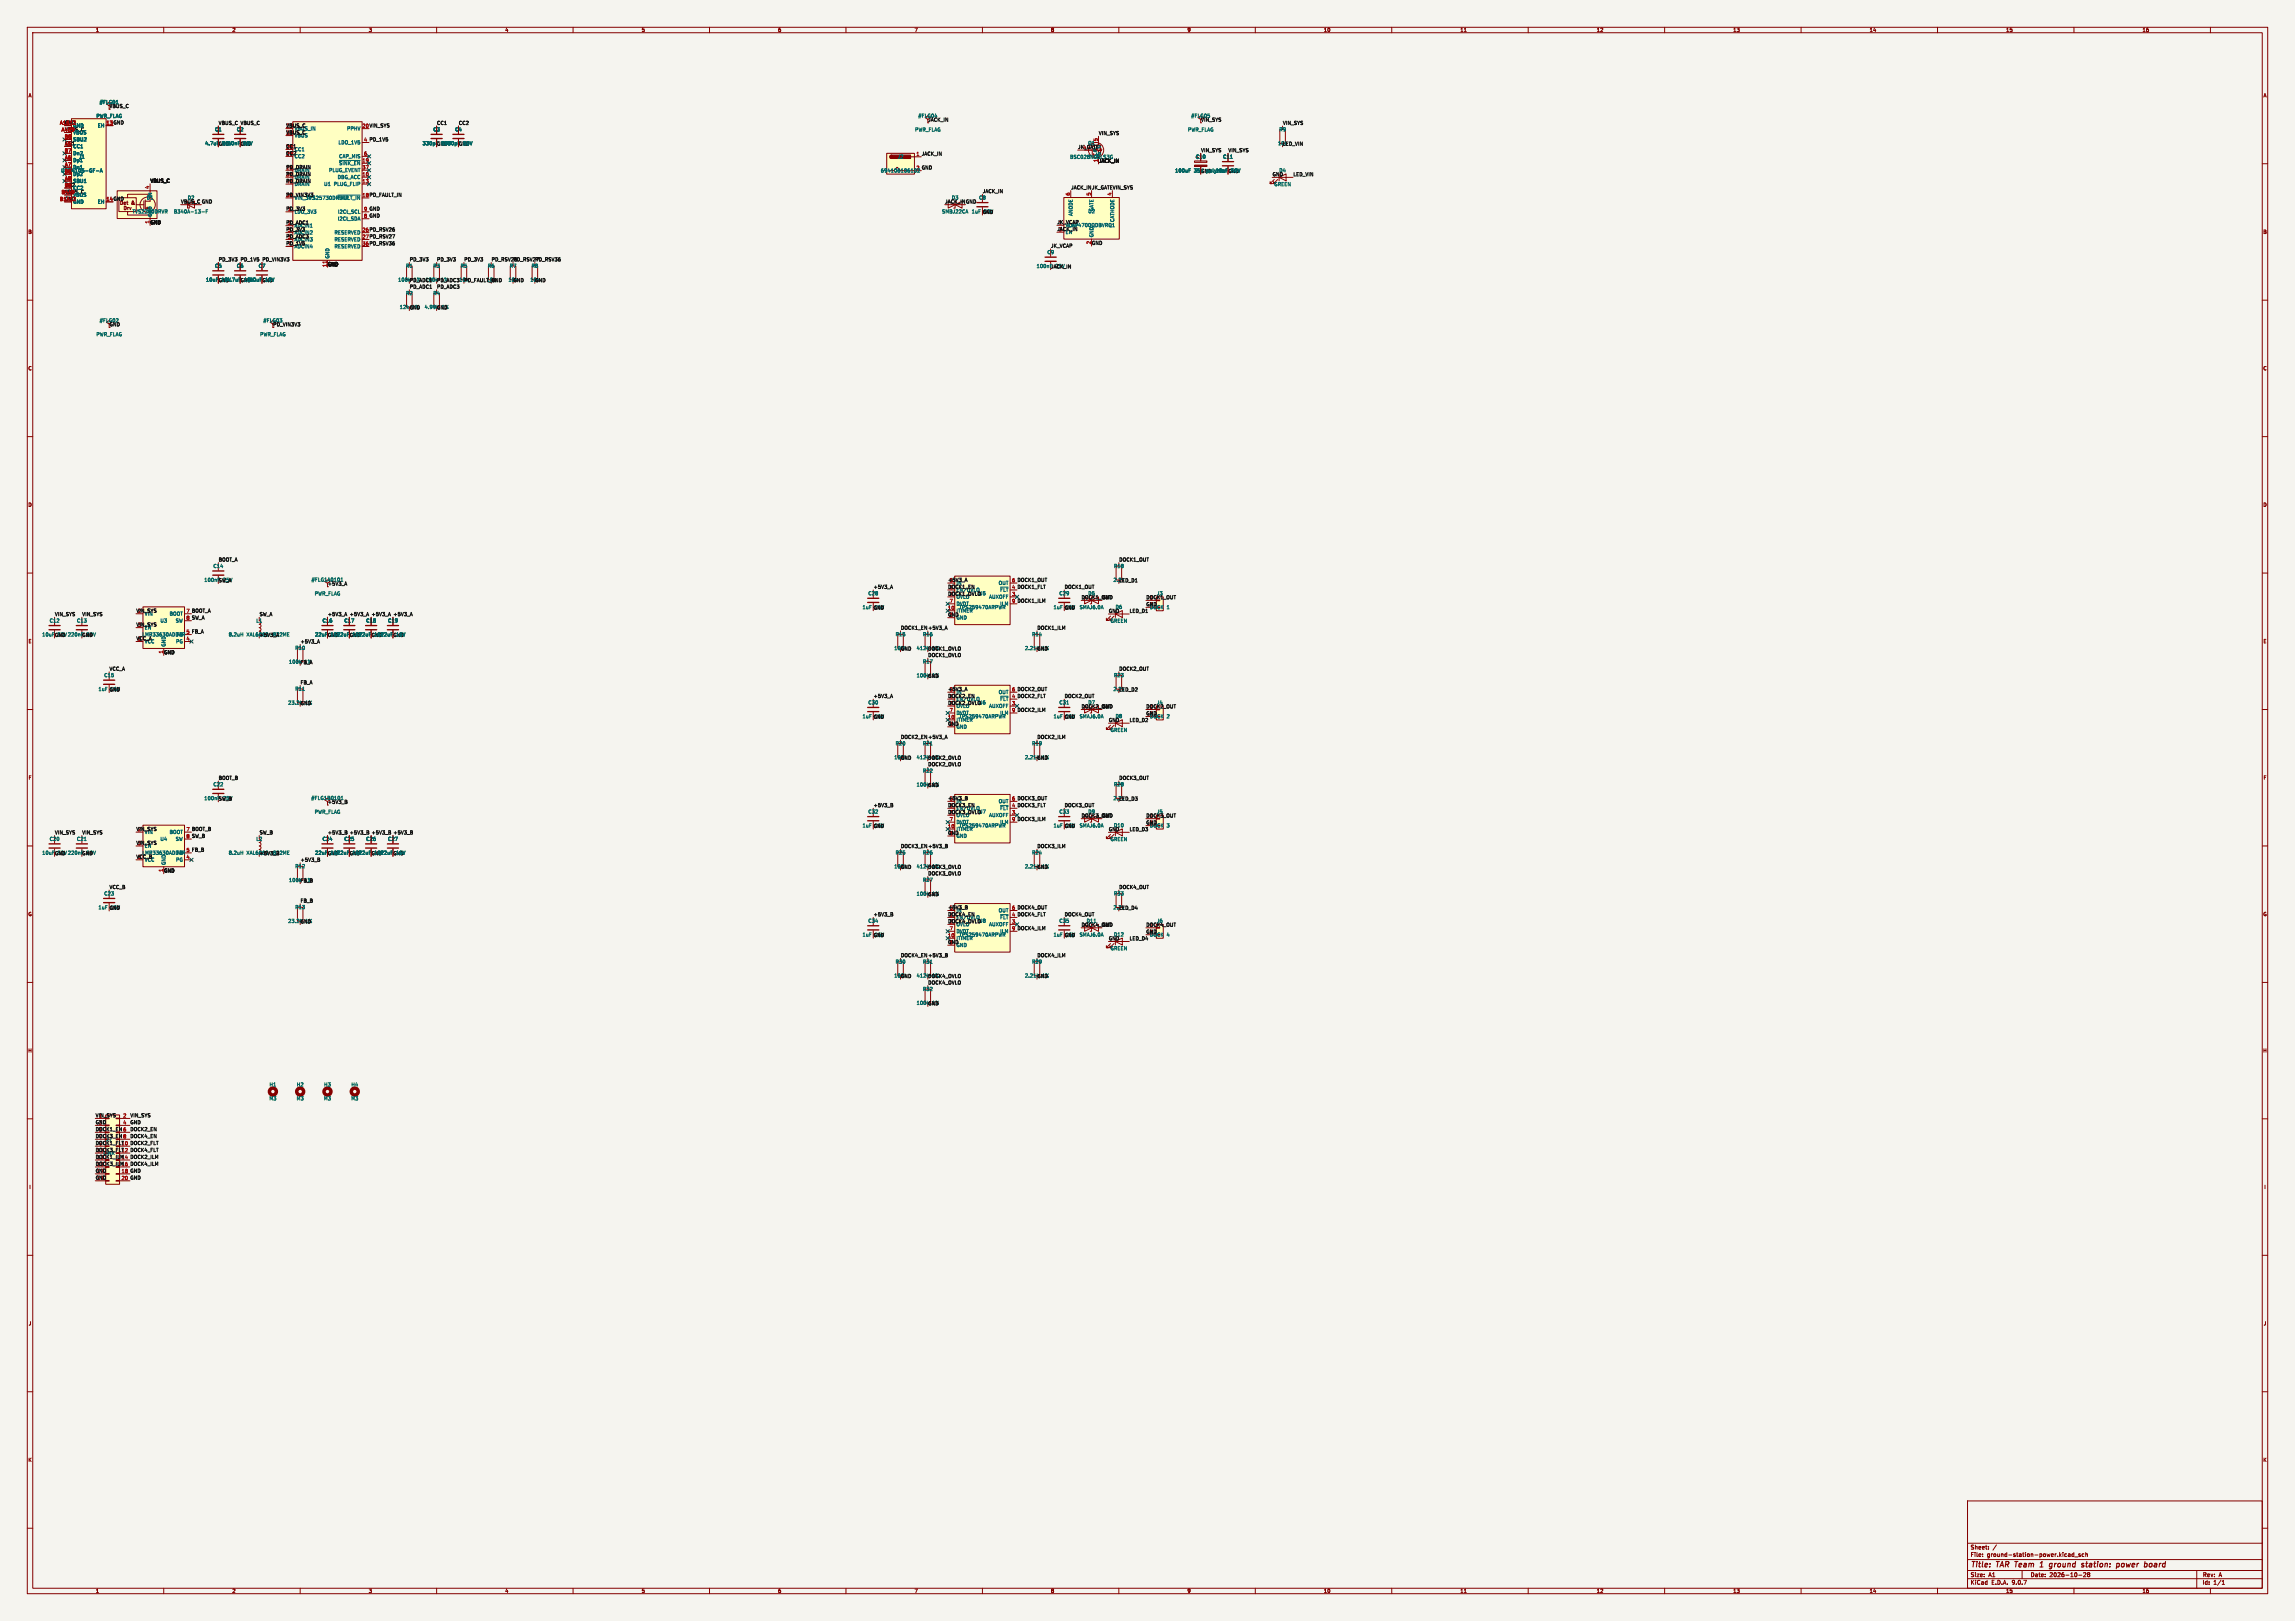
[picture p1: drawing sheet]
<svg xmlns="http://www.w3.org/2000/svg" width="841mm" height="594mm" viewBox="0 0 841 594" stroke-linecap="round" stroke-linejoin="round" font-family="sans-serif">
<defs><g id="words">
<g font-size="2.8" fill="#840000">
<text x="722" y="574.9">Title:</text>
<text x="731.7" y="574.9">TAR Team</text>
<text x="749.3" y="574.9">1</text>
<text x="753.5" y="574.9">ground</text>
<text x="766.1" y="574.9">station:</text>
<text x="779.7" y="574.9">power</text>
<text x="790.6" y="574.9">board</text>
</g>
<g font-size="2.1" fill="#840000">
<text x="722" y="568">Sheet:</text>
<text x="722" y="570.7">File:</text>
<text x="728.1" y="570.7">ground-station-power.kicad_sch</text>
<text x="722" y="580.9">KiCad</text>
<text x="722" y="578.1">Size:</text>
<text x="728.7" y="578.1">A1</text>
<text x="729.7" y="580.9">E.D.A.</text>
<text x="737.3" y="580.9">9.0.7</text>
<text x="744" y="578.1">Date:</text>
<text x="751" y="578.1">2026-10-28</text>
<text x="807" y="578.3">Rev:</text>
<text x="807" y="580.9">Id:</text>
<text x="811.1" y="580.9">1/1</text>
<text x="813.4" y="578.3">A</text>
</g>
<g font-size="1.8" fill="#840000">
<text x="35" y="11.9">1</text>
<text x="85" y="11.9">2</text>
<text x="135" y="11.9">3</text>
<text x="185" y="11.9">4</text>
<text x="235" y="11.9">5</text>
<text x="285" y="11.9">6</text>
<text x="335" y="11.9">7</text>
<text x="385" y="11.9">8</text>
<text x="435" y="11.9">9</text>
<text x="485" y="11.9">10</text>
<text x="535" y="11.9">11</text>
<text x="585" y="11.9">12</text>
<text x="635" y="11.9">13</text>
<text x="685" y="11.9">14</text>
<text x="735" y="11.9">15</text>
<text x="785" y="11.9">16</text>
<text x="10.3" y="35.9">A</text>
<text x="829.3" y="35.9">A</text>
<text x="40" y="39.7">VBUS_C</text>
<text x="38.8" y="45.8">13 GND</text>
<text x="38.8" y="73.7">14 GND</text>
<text x="45.1" y="77.1">Drv</text>
<text x="48.1" y="75.2">&amp;</text>
<text x="10.3" y="85.9">B</text>
<text x="829.2" y="85.9">B</text>
<text x="10.3" y="135.9">C</text>
<text x="829.2" y="135.9">C</text>
<text x="10.3" y="185.9">D</text>
<text x="829.2" y="185.9">D</text>
<text x="10.3" y="235.9">E</text>
<text x="829.3" y="235.9">E</text>
<text x="10.3" y="285.9">F</text>
<text x="829.3" y="285.9">F</text>
<text x="10.3" y="335.9">G</text>
<text x="829.2" y="335.9">G</text>
<text x="10.2" y="385.9">H</text>
<text x="829.2" y="385.9">H</text>
<text x="10.6" y="435.9">I</text>
<text x="829.6" y="435.9">I</text>
<text x="10.4" y="485.9">J</text>
<text x="829.4" y="485.9">J</text>
<text x="10.3" y="535.9">K</text>
<text x="829.2" y="535.9">K</text>
<text x="35" y="583.9">1</text>
<text x="85" y="583.9">2</text>
<text x="135" y="583.9">3</text>
<text x="185" y="583.9">4</text>
<text x="235" y="583.9">5</text>
<text x="285" y="583.9">6</text>
<text x="335" y="583.9">7</text>
<text x="385" y="583.9">8</text>
<text x="435" y="583.9">9</text>
<text x="485" y="583.9">10</text>
<text x="535" y="583.9">11</text>
<text x="585" y="583.9">12</text>
<text x="635" y="583.9">13</text>
<text x="685" y="583.9">14</text>
<text x="735" y="583.9">15</text>
<text x="785" y="583.9">16</text>
</g>
<g font-size="1.8" fill="#006464">
<text x="36.4" y="38.3">#FLG01</text>
<text x="35.2" y="43.4">PWR_FLAG</text>
<text x="35.7" y="46.9">EH</text>
<text x="436.4" y="43.3">#FLG05</text>
<text x="23.6" y="53.3">CC1</text>
<text x="26.7" y="49.4">VBUS</text>
<text x="26.7" y="52">SBU2</text>
<text x="75" y="53.4">4.7uF</text>
<text x="78.7" y="48.3">C1</text>
<text x="80" y="53.5">GND10nF</text>
<text x="81.5" y="53.4">50V</text>
<text x="83.3" y="53.4">10nF</text>
<text x="86.7" y="48.3">C2</text>
<text x="89.2" y="53.4">50V</text>
<text x="107.8" y="48">VBUS_IN</text>
<text x="123.9" y="53.1">LDO_1V5</text>
<text x="127" y="48">PPHV</text>
<text x="154.7" y="53.4">330pF</text>
<text x="158.7" y="48.3">C3</text>
<text x="160" y="53.5">GND</text>
<text x="161.8" y="53.4">50V</text>
<text x="162.7" y="53.4">330pF</text>
<text x="166.7" y="48.3">C4</text>
<text x="168" y="53.5">GND</text>
<text x="169.8" y="53.4">50V</text>
<text x="335.2" y="48.4">PWR_FLAG</text>
<text x="402.3" y="51.9" transform="rotate(-90 402.3 51.9)">5</text>
<text x="435.2" y="48.4">PWR_FLAG</text>
<text x="468.7" y="48.3">R9</text>
<text x="26.7" y="54.5">CC1</text>
<text x="26.7" y="57.1">Dn2</text>
<text x="26.7" y="59.6">Dp1</text>
<text x="28.8" y="58.3">J1</text>
<text x="107.8" y="58.2">CC2</text>
<text x="124.1" y="58.2">CAP_MIS</text>
<text x="328.8" y="58.3">J2</text>
<text x="392" y="58.4">BSC028N06LS3G</text>
<text x="400.5" y="55.9">G</text>
<text x="403.4" y="57" transform="rotate(-90 403.4 57)">S</text>
<text x="438.1" y="58.3">C10</text>
<text x="448.1" y="58.3">C11</text>
<text x="22.3" y="63.4">USB4105-GF-A</text>
<text x="26.7" y="62.1">Dn1</text>
<text x="26.7" y="64.7">Dp2</text>
<text x="120.4" y="63.2">PLUG_EVENT</text>
<text x="123.6" y="65.8">DBG_ACC</text>
<text x="124.1" y="60.7">~{SINK_EN}</text>
<text x="322.6" y="63.4">694106106102</text>
<text x="430.5" y="63.4">100uF</text>
<text x="437.5" y="63.4">35V</text>
<text x="440" y="63.5">GND</text>
<text x="442.2" y="63.4">polymer</text>
<text x="445.3" y="63.4">10uF</text>
<text x="451.2" y="63.4">50V</text>
<text x="23.6" y="68.5">CC2</text>
<text x="26.7" y="67.2">SBU1</text>
<text x="118.6" y="68.3">U1</text>
<text x="122.1" y="68.3">PLUG_FLIP</text>
<text x="466.8" y="68.4">GREEN</text>
<text x="26.7" y="72.3">VBUS</text>
<text x="26.7" y="74.8">GND</text>
<text x="35.7" y="74.8">EH</text>
<text x="53.7" y="73.3">D1</text>
<text x="55.9" y="72.6" transform="rotate(-90 55.9 72.6)">IN</text>
<text x="112.1" y="73.4">TPS25730DREFR</text>
<text x="123.6" y="73.4">~{FAULT_IN}</text>
<text x="358.7" y="73.3">C8</text>
<text x="400.9" y="77.6" transform="rotate(-90 400.9 77.6)">GATE</text>
<text x="48.4" y="78.4">TVS2200DRVR</text>
<text x="55.9" y="79.6" transform="rotate(-90 55.9 79.6)">GND</text>
<text x="63.6" y="78.4">B340A-13-F</text>
<text x="107.8" y="78.5">LDO_3V3</text>
<text x="123.6" y="81">I2Ct_SDA</text>
<text x="123.7" y="78.5">I2Ct_SCL</text>
<text x="345.1" y="78.4">SMBJ22CA</text>
<text x="355.9" y="78.4">1uF</text>
<text x="391.3" y="83.4">LM74700QDBVRQ1</text>
<text x="393.2" y="79.3" transform="rotate(-90 393.2 79.3)">ANODE</text>
<text x="398.6" y="78.3">U2</text>
<text x="408.5" y="81.5" transform="rotate(-90 408.5 81.5)">CATHODE</text>
<text x="122.4" y="86.1">RESERVED</text>
<text x="122.4" y="88.6">RESERVED</text>
<text x="400.9" y="87.1" transform="rotate(-90 400.9 87.1)">GND</text>
<text x="120.9" y="94.9" transform="rotate(-90 120.9 94.9)">GND</text>
<text x="122.4" y="91.2">RESERVED</text>
<text x="383.7" y="93.3">C9</text>
<text x="78.7" y="98.3">C5</text>
<text x="86.7" y="98.3">C6</text>
<text x="94.7" y="98.3">C7</text>
<text x="148.7" y="98.3">R1</text>
<text x="158.7" y="98.3">R3</text>
<text x="168.7" y="98.3">R5</text>
<text x="178.7" y="98.3">R6</text>
<text x="186.7" y="98.3">R7</text>
<text x="194.7" y="98.3">R8</text>
<text x="75.3" y="103.4">10uF</text>
<text x="81.2" y="103.4">10V</text>
<text x="83" y="103.4">4.7uF</text>
<text x="88" y="103.5">GND10uF</text>
<text x="89.5" y="103.4">10V</text>
<text x="91.3" y="103.4">10uF</text>
<text x="97.2" y="103.4">10V</text>
<text x="148.7" y="108.3">R2</text>
<text x="158.7" y="108.3">R4</text>
<text x="36.4" y="118.3">#FLG02</text>
<text x="35.2" y="123.4">PWR_FLAG</text>
<text x="95.2" y="123.4">PWR_FLAG</text>
<text x="78.1" y="208.3">C14</text>
<text x="408.1" y="208.3">R18</text>
<text x="74.7" y="213.4">100nF</text>
<text x="114" y="213.3">#FLG1A0101</text>
<text x="365.8" y="214.5">OUT</text>
<text x="115.2" y="218.4">PWR_FLAG</text>
<text x="318.1" y="218.3">C28</text>
<text x="362.3" y="219.6">AUXOFF</text>
<text x="388.1" y="218.3">C29</text>
<text x="62" y="225.8">BOOT</text>
<text x="315.9" y="223.4">1uF</text>
<text x="350.3" y="222.1">DVDT</text>
<text x="350.3" y="224.7">ITIMER</text>
<text x="350.3" y="227.2">GND</text>
<text x="351.4" y="223.4">TPS259470ARPWR</text>
<text x="366.4" y="222.1">ILM</text>
<text x="385.9" y="223.4">1uF</text>
<text x="395.5" y="223.4">SMAJ6.0A</text>
<text x="421.2" y="223.4">DOCK</text>
<text x="427.6" y="223.4">1</text>
<text x="15.3" y="233.4">10uF</text>
<text x="18.1" y="228.3">C12</text>
<text x="21.2" y="233.4">50V 220nF</text>
<text x="28.1" y="228.3">C13</text>
<text x="52" y="233.4">LMR33630ADDAR</text>
<text x="58.6" y="228.3">U3</text>
<text x="64.2" y="228.3">SW</text>
<text x="64.6" y="233.4">FB</text>
<text x="83.7" y="233.4">8.2uH</text>
<text x="93.8" y="228.3">L1</text>
<text x="115.3" y="233.4">22uF</text>
<text x="118.1" y="228.3">C16</text>
<text x="121.2" y="233.4">16V</text>
<text x="123.3" y="233.4">22uF</text>
<text x="126.1" y="228.3">C17</text>
<text x="129.2" y="233.4">16V</text>
<text x="131.3" y="233.4">22uF</text>
<text x="134.1" y="228.3">C18</text>
<text x="137.2" y="233.4">16V</text>
<text x="139.3" y="233.4">22uF</text>
<text x="142.1" y="228.3">C19</text>
<text x="145.2" y="233.4">16V</text>
<text x="328.1" y="233.3">R15</text>
<text x="338.1" y="233.3">R16</text>
<text x="378.1" y="233.3">R14</text>
<text x="406.8" y="228.4">GREEN</text>
<text x="60.9" y="237.1" transform="rotate(-90 60.9 237.1)">GND</text>
<text x="64.4" y="235.9">PG</text>
<text x="108.1" y="238.3">R10</text>
<text x="338.1" y="243.3">R17</text>
<text x="38.1" y="248.3">C15</text>
<text x="408.1" y="248.3">R23</text>
<text x="35.9" y="253.4">1uF</text>
<text x="108.1" y="253.3">R11</text>
<text x="365.8" y="254.5">OUT</text>
<text x="315.9" y="263.4">1uF</text>
<text x="318.1" y="258.3">C30</text>
<text x="350.3" y="262.1">DVDT</text>
<text x="351.4" y="263.4">TPS259470ARPWR</text>
<text x="362.3" y="259.6">AUXOFF</text>
<text x="366.4" y="262.1">ILM</text>
<text x="385.9" y="263.4">1uF</text>
<text x="388.1" y="258.3">C31</text>
<text x="395.5" y="263.4">SMAJ6.0A</text>
<text x="421.2" y="263.4">DOCK</text>
<text x="427.6" y="263.4">2</text>
<text x="350.3" y="264.7">ITIMER</text>
<text x="350.3" y="267.2">GND</text>
<text x="406.8" y="268.4">GREEN</text>
<text x="328.1" y="273.3">R20</text>
<text x="338.1" y="273.3">R21</text>
<text x="378.1" y="273.3">R19</text>
<text x="338.1" y="283.3">R22</text>
<text x="74.7" y="293.4">100nF</text>
<text x="78.1" y="288.3">C22</text>
<text x="113.9" y="293.3">#FLG1B0101</text>
<text x="408.1" y="288.3">R28</text>
<text x="115.2" y="298.4">PWR_FLAG</text>
<text x="318.1" y="298.3">C32</text>
<text x="362.3" y="299.6">AUXOFF</text>
<text x="365.8" y="294.5">OUT</text>
<text x="388.1" y="298.3">C33</text>
<text x="62" y="305.8">BOOT</text>
<text x="315.9" y="303.4">1uF</text>
<text x="350.3" y="302.1">DVDT</text>
<text x="350.3" y="304.7">ITIMER</text>
<text x="351.4" y="303.4">TPS259470ARPWR</text>
<text x="366.4" y="302.1">ILM</text>
<text x="385.9" y="303.4">1uF</text>
<text x="395.5" y="303.4">SMAJ6.0A</text>
<text x="421.2" y="303.4">DOCK</text>
<text x="427.6" y="303.4">3</text>
<text x="18.1" y="308.3">C20</text>
<text x="28.1" y="308.3">C21</text>
<text x="58.6" y="308.3">U4</text>
<text x="64.2" y="308.3">SW</text>
<text x="93.8" y="308.3">L2</text>
<text x="118.1" y="308.3">C24</text>
<text x="126.1" y="308.3">C25</text>
<text x="134.1" y="308.3">C26</text>
<text x="142.1" y="308.3">C27</text>
<text x="350.3" y="307.2">GND</text>
<text x="406.8" y="308.4">GREEN</text>
<text x="15.3" y="313.4">10uF</text>
<text x="21.2" y="313.4">50V 220nF</text>
<text x="52" y="313.4">LMR33630ADDAR</text>
<text x="60.9" y="317.1" transform="rotate(-90 60.9 317.1)">GND</text>
<text x="64.4" y="315.9">PG</text>
<text x="64.6" y="313.4">FB</text>
<text x="83.7" y="313.4">8.2uH</text>
<text x="115.3" y="313.4">22uF</text>
<text x="121.2" y="313.4">16V</text>
<text x="123.3" y="313.4">22uF</text>
<text x="129.2" y="313.4">16V</text>
<text x="131.3" y="313.4">22uF</text>
<text x="137.2" y="313.4">16V</text>
<text x="139.3" y="313.4">22uF</text>
<text x="145.2" y="313.4">16V</text>
<text x="328.1" y="313.3">R25</text>
<text x="338.1" y="313.3">R26</text>
<text x="378.1" y="313.3">R24</text>
<text x="108.1" y="318.3">R12</text>
<text x="338.1" y="323.3">R27</text>
<text x="38.1" y="328.3">C23</text>
<text x="408.1" y="328.3">R33</text>
<text x="35.9" y="333.4">1uF</text>
<text x="108.1" y="333.3">R13</text>
<text x="365.8" y="334.5">OUT</text>
<text x="318.1" y="338.3">C34</text>
<text x="362.3" y="339.6">AUXOFF</text>
<text x="388.1" y="338.3">C35</text>
<text x="315.9" y="343.4">1uF</text>
<text x="350.3" y="342.1">DVDT</text>
<text x="350.3" y="344.7">ITIMER</text>
<text x="350.3" y="347.2">GND</text>
<text x="351.4" y="343.4">TPS259470ARPWR</text>
<text x="366.4" y="342.1">ILM</text>
<text x="385.9" y="343.4">1uF</text>
<text x="395.5" y="343.4">SMAJ6.0A</text>
<text x="421.2" y="343.4">DOCK</text>
<text x="427.6" y="343.4">4</text>
<text x="328.1" y="353.3">R30</text>
<text x="338.1" y="353.3">R31</text>
<text x="378.1" y="353.3">R29</text>
<text x="406.8" y="348.4">GREEN</text>
<text x="338.1" y="363.3">R32</text>
<text x="98.6" y="398.3">H1</text>
<text x="108.6" y="398.3">H2</text>
<text x="118.6" y="398.3">H3</text>
<text x="128.6" y="398.3">H4</text>
<text x="98.6" y="403.4">M3</text>
<text x="108.6" y="403.4">M3</text>
<text x="118.6" y="403.4">M3</text>
<text x="128.6" y="403.4">M3</text>
</g>
<g font-size="1.8" fill="#a90000">
<text x="21.8" y="45.8">A1B12</text>
<text x="23.6" y="45.7">GND</text>
<text x="26.7" y="46.9">GND</text>
<text x="38.8" y="45.8">13</text>
<text x="22.4" y="48.3">A4B9</text>
<text x="23.6" y="50.9">B8</text>
<text x="23.7" y="53.4">A5</text>
<text x="23.6" y="55.9">B7</text>
<text x="23.7" y="58.5">A6</text>
<text x="132.7" y="59.6">19</text>
<text x="133.3" y="57">6</text>
<text x="402.3" y="59.5" transform="rotate(-90 402.3 59.5)">1</text>
<text x="23.6" y="63.6">B6</text>
<text x="23.7" y="61">A7</text>
<text x="132.7" y="62.1">37</text>
<text x="132.7" y="64.7">10</text>
<text x="22.4" y="71.2">B4A9</text>
<text x="23.6" y="68.6">B5</text>
<text x="23.7" y="66.1">A8</text>
<text x="26.7" y="69.8">CC2</text>
<text x="54.7" y="69.4" transform="rotate(-90 54.7 69.4)">4</text>
<text x="132.7" y="67.2">13</text>
<text x="392.1" y="71.8" transform="rotate(-90 392.1 71.8)">6</text>
<text x="399.7" y="71.8" transform="rotate(-90 399.7 71.8)">5</text>
<text x="407.4" y="71.8" transform="rotate(-90 407.4 71.8)">4</text>
<text x="21.8" y="73.7">B1A12</text>
<text x="23.6" y="73.6">GND</text>
<text x="38.8" y="73.7">14</text>
<text x="347.9" y="221">7</text>
<text x="366.4" y="217.1">~{FLT}</text>
<text x="370.7" y="218.5">3</text>
<text x="347.3" y="223.6">10</text>
<text x="68.2" y="234.8">4</text>
<text x="366.4" y="257.1">~{FLT}</text>
<text x="347.3" y="263.6">10</text>
<text x="347.9" y="261">7</text>
<text x="370.7" y="258.5">3</text>
<text x="366.4" y="297.1">~{FLT}</text>
<text x="370.7" y="298.5">3</text>
<text x="347.3" y="303.6">10</text>
<text x="347.9" y="301">7</text>
<text x="68.2" y="314.8">4</text>
<text x="347.9" y="341">7</text>
<text x="366.4" y="337.1">~{FLT}</text>
<text x="370.7" y="338.5">3</text>
<text x="347.3" y="343.6">10</text>
<text x="45" y="409.6">2</text>
<text x="45" y="412.1">4</text>
<text x="44.4" y="429.9">18</text>
<text x="44.4" y="432.4">20</text>
</g>
<g font-size="1.8" fill="#0f0f0f">
<text x="80" y="45.8">VBUS_C VBUS_C</text>
<text x="104.7" y="46.9">23</text>
<text x="104.8" y="46.8">VBUS_C</text>
<text x="132.7" y="46.9">20 VIN_SYS</text>
<text x="160" y="45.8">CC1</text>
<text x="168" y="45.8">CC2</text>
<text x="336.4" y="43.3">#FLG04</text>
<text x="340" y="44.7">JACK_IN</text>
<text x="440" y="44.7">VIN_SYS</text>
<text x="470" y="45.8">VIN_SYS</text>
<text x="88" y="53.5">GND</text>
<text x="104.7" y="49.4">32</text>
<text x="104.8" y="49.3">VBUS_C</text>
<text x="107.8" y="50.5">VBUS</text>
<text x="133.3" y="52">4 PD_1V5</text>
<text x="398.6" y="53.3">Q1</text>
<text x="402.5" y="49.6">VIN_SYS</text>
<text x="468.2" y="53.4">10k</text>
<text x="470" y="53.5">LED_VIN</text>
<text x="104.7" y="54.5">28</text>
<text x="104.7" y="57">29</text>
<text x="104.8" y="54.4">CC1</text>
<text x="104.8" y="57">CC2</text>
<text x="107.8" y="55.6">CC1</text>
<text x="335.6" y="57.2">1 JACK_IN</text>
<text x="394.9" y="54.7">JK_GATE</text>
<text x="396.8" y="54.7">4</text>
<text x="402.5" y="59.7">JACK_IN</text>
<text x="403.4" y="54.4" transform="rotate(-90 403.4 54.4)">D</text>
<text x="440" y="55.8">VIN_SYS</text>
<text x="450" y="55.8">VIN_SYS</text>
<text x="104.7" y="62.1">15</text>
<text x="104.7" y="64.7">30</text>
<text x="104.8" y="62">PD_DRAIN</text>
<text x="104.8" y="64.6">PD_DRAIN</text>
<text x="107.8" y="63.2">DRAIN</text>
<text x="107.8" y="65.8">DRAIN</text>
<text x="335.6" y="62.3">2 GND</text>
<text x="450" y="63.5">GND</text>
<text x="466.2" y="64.7">GND</text>
<text x="468.7" y="63.3">D4</text>
<text x="473.8" y="64.7">LED_VIN</text>
<text x="55" y="67">VBUS_C</text>
<text x="104.7" y="67.2">40</text>
<text x="104.8" y="67.1">PD_DRAIN</text>
<text x="107.8" y="68.3">DRAIN</text>
<text x="360" y="70.8">JACK_IN</text>
<text x="392.4" y="69.5">JACK_IN JK_GATEVIN_SYS</text>
<text x="43.8" y="75.2">Det</text>
<text x="66.2" y="74.7">VBUS_C GND</text>
<text x="68.7" y="73.3">D2</text>
<text x="104.7" y="72.3">38</text>
<text x="104.8" y="77.3">PD_3V3</text>
<text x="104.8" y="72.2">PD_VIN3V3</text>
<text x="105.3" y="77.4">1</text>
<text x="107.8" y="73.4">VIN_3V3</text>
<text x="132.7" y="72.3">18 PD_FAULT_IN</text>
<text x="133.3" y="77.4">9 GND</text>
<text x="346.2" y="74.7">JACK_IN GND</text>
<text x="348.7" y="73.3">D3</text>
<text x="54.7" y="82.1" transform="rotate(-90 54.7 82.1)">1</text>
<text x="55" y="82.3">GND</text>
<text x="104.8" y="82.4">PD_ADC1</text>
<text x="105.3" y="82.4">2</text>
<text x="107.8" y="83.6">ADCIN1</text>
<text x="133.3" y="79.9">8 GND</text>
<text x="360.6" y="78.4">50V</text>
<text x="387.3" y="82.2">JK_VCAP</text>
<text x="387.9" y="82.3">1</text>
<text x="390.3" y="83.4">VCAP</text>
<text x="104.8" y="84.9">PD_3V3</text>
<text x="104.8" y="87.4">PD_ADC3</text>
<text x="104.8" y="90">PD_1V5</text>
<text x="105.3" y="85">3</text>
<text x="105.3" y="87.5">5</text>
<text x="107.8" y="86.1">ADCIN2</text>
<text x="107.8" y="88.6">ADCIN3</text>
<text x="132.7" y="85">26 PD_RSV26</text>
<text x="132.7" y="87.5">27 PD_RSV27</text>
<text x="387.3" y="84.7">JACK_IN</text>
<text x="387.9" y="84.8">3</text>
<text x="390.3" y="85.9">EN</text>
<text x="399.7" y="89.6" transform="rotate(-90 399.7 89.6)">2</text>
<text x="400" y="89.8">GND</text>
<text x="80" y="95.8">PD_3V3</text>
<text x="88" y="95.8">PD_1V5</text>
<text x="96" y="95.8">PD_VIN3V3</text>
<text x="105.3" y="90.1">7</text>
<text x="107.8" y="91.2">ADCIN4</text>
<text x="132.7" y="90.1">36 PD_RSV36</text>
<text x="150" y="95.8">PD_3V3</text>
<text x="160" y="95.8">PD_3V3</text>
<text x="170" y="95.8">PD_3V3</text>
<text x="180" y="95.8">PD_RSV26</text>
<text x="188" y="95.8">PD_RSV27</text>
<text x="196" y="95.8">PD_RSV36</text>
<text x="385" y="90.8">JK_VCAP</text>
<text x="119.7" y="98" transform="rotate(-90 119.7 98)">11</text>
<text x="120" y="97.6">GND</text>
<text x="379.7" y="98.4">100nFJACK_IN</text>
<text x="386.8" y="98.4">25V</text>
<text x="80" y="103.5">GND</text>
<text x="96" y="103.5">GND</text>
<text x="145.8" y="103.4">100k PD_ADC1</text>
<text x="150" y="105.8">PD_ADC1</text>
<text x="151.6" y="103.4">1%</text>
<text x="155.8" y="103.4">100k PD_ADC310k</text>
<text x="160" y="105.8">PD_ADC3</text>
<text x="161.6" y="103.4">1%</text>
<text x="170" y="103.5">PD_FAULT_IN</text>
<text x="178.2" y="103.4">10k</text>
<text x="180" y="103.5">GND</text>
<text x="186.2" y="103.4">10k</text>
<text x="188" y="103.5">GND</text>
<text x="194.2" y="103.4">10k</text>
<text x="196" y="103.5">GND</text>
<text x="146.4" y="113.4">12k GND</text>
<text x="151" y="113.4">1%</text>
<text x="155.5" y="113.4">4.99kGND</text>
<text x="161.9" y="113.4">1%</text>
<text x="40" y="119.7">GND</text>
<text x="96.4" y="118.3">#FLG03</text>
<text x="100" y="119.7">PD_VIN3V3</text>
<text x="80" y="205.8">BOOT_A</text>
<text x="410" y="205.8">DOCK1_OUT</text>
<text x="80" y="213.5">SW_A</text>
<text x="81.8" y="213.4">25V</text>
<text x="120" y="214.7">+5V3_A</text>
<text x="320" y="215.8">+5V3_A</text>
<text x="347.3" y="213.3">+5V3_A</text>
<text x="347.3" y="215.8">DOCK1_EN</text>
<text x="347.9" y="213.4">5</text>
<text x="347.9" y="215.9">1</text>
<text x="350.3" y="214.5">IN</text>
<text x="370.7" y="213.4">6 DOCK1_OUT</text>
<text x="370.7" y="215.9">4 DOCK1_FLT</text>
<text x="390" y="215.8">DOCK1_OUT</text>
<text x="407.9" y="213.4">2.2k</text>
<text x="410" y="213.5">LED_D1</text>
<text x="347.3" y="218.4">DOCK1_OVLOU5</text>
<text x="347.9" y="218.5">2</text>
<text x="350.3" y="217.1">EN/UVLO</text>
<text x="350.3" y="219.6">OVLO</text>
<text x="370.7" y="221">9 DOCK1_ILM</text>
<text x="396.2" y="219.7">DOCK1_OUT</text>
<text x="398.7" y="218.3">D5</text>
<text x="403.8" y="219.7">GND</text>
<text x="419.9" y="219.7">DOCK1_OUT</text>
<text x="421.1" y="219.7">1</text>
<text x="423.8" y="218.3">J3</text>
<text x="20" y="225.8">VIN_SYS</text>
<text x="30" y="225.8">VIN_SYS</text>
<text x="49.8" y="224.6">VIN_SYS</text>
<text x="50.4" y="224.7">2</text>
<text x="52.9" y="225.8">VIN</text>
<text x="68.2" y="224.7">7 BOOT_A</text>
<text x="68.2" y="227.2">8 SW_A</text>
<text x="95" y="225.8">SW_A</text>
<text x="120" y="225.8">+5V3_A</text>
<text x="128" y="225.8">+5V3_A</text>
<text x="136" y="225.8">+5V3_A</text>
<text x="144" y="225.8">+5V3_A</text>
<text x="320.6" y="223.4">16V</text>
<text x="347.3" y="226">GND</text>
<text x="347.9" y="226.1">8</text>
<text x="390.6" y="223.4">16V</text>
<text x="406.2" y="224.7">GND</text>
<text x="408.7" y="223.3">D6</text>
<text x="413.8" y="224.7">LED_D1</text>
<text x="419.9" y="222.2">GND</text>
<text x="421.1" y="222.3">2</text>
<text x="20" y="233.5">GND</text>
<text x="30" y="233.5">GND</text>
<text x="31.8" y="233.4">50V</text>
<text x="49.8" y="229.7">VIN_SYS</text>
<text x="50.4" y="229.7">3</text>
<text x="52.9" y="230.9">EN</text>
<text x="68.2" y="232.3">5 FB_A</text>
<text x="90.4" y="233.4">XAL6060-822ME</text>
<text x="95" y="233.5">+5V3_A</text>
<text x="120" y="233.5">GND22uF GND22uF GND22uF GND</text>
<text x="330" y="230.8">DOCK1_EN +5V3_A</text>
<text x="380" y="230.8">DOCK1_ILM</text>
<text x="49.8" y="234.7">VCC_A</text>
<text x="50.4" y="234.8">6</text>
<text x="52.9" y="235.9">VCC</text>
<text x="59.7" y="239.6" transform="rotate(-90 59.7 239.6)">1</text>
<text x="60" y="239.8">GND</text>
<text x="110" y="235.8">+5V3_A</text>
<text x="327.6" y="238.4">100k</text>
<text x="330" y="238.5">GND</text>
<text x="335.8" y="238.4">412k DOCK1_OVLO</text>
<text x="341.6" y="238.4">1%</text>
<text x="375.5" y="238.4">2.21kGND</text>
<text x="381.9" y="238.4">1%</text>
<text x="40" y="245.8">VCC_A</text>
<text x="105.8" y="243.4">100k FB_A</text>
<text x="111.6" y="243.4">1%</text>
<text x="340" y="240.8">DOCK1_OVLO</text>
<text x="410" y="245.8">DOCK2_OUT</text>
<text x="110" y="250.8">FB_A</text>
<text x="335.8" y="248.4">100k GND</text>
<text x="341.6" y="248.4">1%</text>
<text x="40.6" y="253.4">16V</text>
<text x="320" y="255.8">+5V3_A</text>
<text x="347.3" y="253.3">+5V3_A</text>
<text x="347.3" y="255.8">DOCK2_EN</text>
<text x="347.9" y="253.4">5</text>
<text x="347.9" y="255.9">1</text>
<text x="350.3" y="254.5">IN</text>
<text x="350.3" y="257.1">EN/UVLO</text>
<text x="370.7" y="253.4">6 DOCK2_OUT</text>
<text x="370.7" y="255.9">4 DOCK2_FLT</text>
<text x="390" y="255.8">DOCK2_OUT</text>
<text x="407.9" y="253.4">2.2k</text>
<text x="410" y="253.5">LED_D2</text>
<text x="105.5" y="258.4">23.2kGND</text>
<text x="111.9" y="258.4">1%</text>
<text x="320.6" y="263.4">16V</text>
<text x="347.3" y="258.4">DOCK2_OVLOU6</text>
<text x="347.9" y="258.5">2</text>
<text x="350.3" y="259.6">OVLO</text>
<text x="370.7" y="261">9 DOCK2_ILM</text>
<text x="390.6" y="263.4">16V</text>
<text x="396.2" y="259.7">DOCK2_OUT</text>
<text x="398.7" y="258.3">D7</text>
<text x="403.8" y="259.7">GND</text>
<text x="408.7" y="263.3">D8</text>
<text x="419.9" y="259.7">DOCK2_OUT</text>
<text x="419.9" y="262.2">GND</text>
<text x="421.1" y="259.7">1</text>
<text x="421.1" y="262.3">2</text>
<text x="423.8" y="258.3">J4</text>
<text x="347.3" y="266">GND</text>
<text x="347.9" y="266.1">8</text>
<text x="406.2" y="264.7">GND</text>
<text x="413.8" y="264.7">LED_D2</text>
<text x="330" y="270.8">DOCK2_EN +5V3_A</text>
<text x="380" y="270.8">DOCK2_ILM</text>
<text x="327.6" y="278.4">100k</text>
<text x="330" y="278.5">GND</text>
<text x="335.8" y="278.4">412k DOCK2_OVLO</text>
<text x="340" y="280.8">DOCK2_OVLO</text>
<text x="341.6" y="278.4">1%</text>
<text x="375.5" y="278.4">2.21kGND</text>
<text x="381.9" y="278.4">1%</text>
<text x="80" y="285.8">BOOT_B</text>
<text x="410" y="285.8">DOCK3_OUT</text>
<text x="80" y="293.5">SW_B</text>
<text x="81.8" y="293.4">25V</text>
<text x="335.8" y="288.4">100k GND</text>
<text x="341.6" y="288.4">1%</text>
<text x="347.3" y="293.3">+5V3_B</text>
<text x="347.9" y="293.4">5</text>
<text x="370.7" y="293.4">6 DOCK3_OUT</text>
<text x="407.9" y="293.4">2.2k</text>
<text x="410" y="293.5">LED_D3</text>
<text x="120" y="294.7">+5V3_B</text>
<text x="320" y="295.8">+5V3_B</text>
<text x="347.3" y="298.4">DOCK3_OVLOU7</text>
<text x="347.3" y="295.8">DOCK3_EN</text>
<text x="347.9" y="295.9">1</text>
<text x="347.9" y="298.5">2</text>
<text x="350.3" y="294.5">IN</text>
<text x="350.3" y="297.1">EN/UVLO</text>
<text x="350.3" y="299.6">OVLO</text>
<text x="370.7" y="295.9">4 DOCK3_FLT</text>
<text x="390" y="295.8">DOCK3_OUT</text>
<text x="396.2" y="299.7">DOCK3_OUT</text>
<text x="398.7" y="298.3">D9</text>
<text x="403.8" y="299.7">GND</text>
<text x="419.9" y="299.7">DOCK3_OUT</text>
<text x="421.1" y="299.7">1</text>
<text x="423.8" y="298.3">J5</text>
<text x="20" y="305.8">VIN_SYS</text>
<text x="30" y="305.8">VIN_SYS</text>
<text x="49.8" y="304.6">VIN_SYS</text>
<text x="50.4" y="304.7">2</text>
<text x="52.9" y="305.8">VIN</text>
<text x="68.2" y="304.7">7 BOOT_B</text>
<text x="95" y="305.8">SW_B</text>
<text x="120" y="305.8">+5V3_B</text>
<text x="128" y="305.8">+5V3_B</text>
<text x="136" y="305.8">+5V3_B</text>
<text x="144" y="305.8">+5V3_B</text>
<text x="320.6" y="303.4">16V</text>
<text x="370.7" y="301">9 DOCK3_ILM</text>
<text x="390.6" y="303.4">16V</text>
<text x="406.2" y="304.7">GND</text>
<text x="408.1" y="303.3">D10</text>
<text x="413.8" y="304.7">LED_D3</text>
<text x="419.9" y="302.2">GND</text>
<text x="421.1" y="302.3">2</text>
<text x="49.8" y="309.7">VIN_SYS</text>
<text x="50.4" y="309.7">3</text>
<text x="52.9" y="310.9">EN</text>
<text x="68.2" y="307.2">8 SW_B</text>
<text x="330" y="310.8">DOCK3_EN +5V3_B</text>
<text x="347.3" y="306">GND</text>
<text x="347.9" y="306.1">8</text>
<text x="380" y="310.8">DOCK3_ILM</text>
<text x="20" y="313.5">GND</text>
<text x="30" y="313.5">GND</text>
<text x="31.8" y="313.4">50V</text>
<text x="49.8" y="314.7">VCC_B</text>
<text x="50.4" y="314.8">6</text>
<text x="52.9" y="315.9">VCC</text>
<text x="68.2" y="312.3">5 FB_B</text>
<text x="90.4" y="313.4">XAL6060-822ME</text>
<text x="95" y="313.5">+5V3_B</text>
<text x="110" y="315.8">+5V3_B</text>
<text x="120" y="313.5">GND22uF GND22uF GND22uF GND</text>
<text x="59.7" y="319.6" transform="rotate(-90 59.7 319.6)">1</text>
<text x="60" y="319.8">GND</text>
<text x="105.8" y="323.4">100k FB_B</text>
<text x="111.6" y="323.4">1%</text>
<text x="327.6" y="318.4">100k</text>
<text x="330" y="318.5">GND</text>
<text x="335.8" y="318.4">412k DOCK3_OVLO</text>
<text x="340" y="320.8">DOCK3_OVLO</text>
<text x="341.6" y="318.4">1%</text>
<text x="375.5" y="318.4">2.21kGND</text>
<text x="381.9" y="318.4">1%</text>
<text x="40" y="325.8">VCC_B</text>
<text x="335.8" y="328.4">100k GND</text>
<text x="341.6" y="328.4">1%</text>
<text x="410" y="325.8">DOCK4_OUT</text>
<text x="40.6" y="333.4">16V</text>
<text x="110" y="330.8">FB_B</text>
<text x="320" y="335.8">+5V3_B</text>
<text x="347.3" y="333.3">+5V3_B</text>
<text x="347.3" y="335.8">DOCK4_EN</text>
<text x="347.9" y="333.4">5</text>
<text x="347.9" y="335.9">1</text>
<text x="350.3" y="334.5">IN</text>
<text x="370.7" y="333.4">6 DOCK4_OUT</text>
<text x="370.7" y="335.9">4 DOCK4_FLT</text>
<text x="390" y="335.8">DOCK4_OUT</text>
<text x="407.9" y="333.4">2.2k</text>
<text x="410" y="333.5">LED_D4</text>
<text x="105.5" y="338.4">23.2kGND</text>
<text x="111.9" y="338.4">1%</text>
<text x="347.3" y="338.4">DOCK4_OVLOU8</text>
<text x="347.9" y="338.5">2</text>
<text x="350.3" y="337.1">EN/UVLO</text>
<text x="350.3" y="339.6">OVLO</text>
<text x="370.7" y="341">9 DOCK4_ILM</text>
<text x="396.2" y="339.7">DOCK4_OUT</text>
<text x="398.1" y="338.3">D11</text>
<text x="403.8" y="339.7">GND</text>
<text x="419.9" y="339.7">DOCK4_OUT</text>
<text x="421.1" y="339.7">1</text>
<text x="423.8" y="338.3">J6</text>
<text x="320.6" y="343.4">16V</text>
<text x="347.3" y="346">GND</text>
<text x="347.9" y="346.1">8</text>
<text x="390.6" y="343.4">16V</text>
<text x="406.2" y="344.7">GND</text>
<text x="408.1" y="343.3">D12</text>
<text x="413.8" y="344.7">LED_D4</text>
<text x="419.9" y="342.2">GND</text>
<text x="421.1" y="342.3">2</text>
<text x="330" y="350.8">DOCK4_EN +5V3_B</text>
<text x="380" y="350.8">DOCK4_ILM</text>
<text x="327.6" y="358.4">100k</text>
<text x="330" y="358.5">GND</text>
<text x="335.8" y="358.4">412k DOCK4_OVLO</text>
<text x="341.6" y="358.4">1%</text>
<text x="375.5" y="358.4">2.21kGND</text>
<text x="381.9" y="358.4">1%</text>
<text x="340" y="360.8">DOCK4_OVLO</text>
<text x="335.8" y="368.4">100k GND</text>
<text x="341.6" y="368.4">1%</text>
<text x="34.9" y="409.5">VIN_SYS</text>
<text x="34.9" y="412">GND</text>
<text x="36.1" y="409.6">1</text>
<text x="36.1" y="412.1">3</text>
<text x="47.6" y="409.5">VIN_SYS</text>
<text x="47.6" y="412">GND</text>
<text x="34.9" y="414.6">DOCK1_EN 6</text>
<text x="34.9" y="417.1">DOCK3_EN 8</text>
<text x="34.9" y="419.7">DOCK1_FLT10</text>
<text x="36.1" y="414.7">5</text>
<text x="36.1" y="417.2">7</text>
<text x="36.1" y="419.7">9</text>
<text x="38.8" y="418.3">J7</text>
<text x="47.6" y="419.7">DOCK2_FLT</text>
<text x="47.6" y="414.6">DOCK2_EN</text>
<text x="47.6" y="417.1">DOCK4_EN</text>
<text x="34.9" y="422.2">DOCK3_FLT12</text>
<text x="34.9" y="424.7">DOCK1_ILM14</text>
<text x="35.5" y="422.3">11</text>
<text x="35.5" y="424.8">13</text>
<text x="37.8" y="423.4">LINK</text>
<text x="47.6" y="422.2">DOCK4_FLT</text>
<text x="47.6" y="424.7">DOCK2_ILM</text>
<text x="34.9" y="427.3">DOCK3_ILM16</text>
<text x="34.9" y="429.8">GND</text>
<text x="35.5" y="427.4">15</text>
<text x="35.5" y="429.9">17</text>
<text x="47.6" y="427.3">DOCK4_ILM</text>
<text x="47.6" y="429.8">GND</text>
<text x="34.9" y="432.4">GND</text>
<text x="35.5" y="432.4">19</text>
<text x="47.6" y="432.4">GND</text>
</g>
</g></defs>
<path d="M0 0h841v594h-841z" fill="#f5f4ef" stroke="#f5f4ef" stroke-width=".37"/>
<g fill="none" stroke="#840000" stroke-width=".37">
<path d="M10 10h821v574h-821zM12 12h817v570h-817zM60 10v2M110 10v2M160 10v2M210 10v2M260 10v2M310 10v2M360 10v2M410 10v2M460 10v2M510 10v2"/>
<path d="M536.6 11.6h.7M560 10v2M610 10v2M660 10v2M710 10v2M760 10v2M810 10v2M40 38.7l1-.6-1-.6-1 .6 1 .6v1.3M10 60h2M829 60h2M10 110h2M40 118.7l1-.6-1-.6-1 .6 1 .6v1.3"/>
<path d="M829 110h2M10 160h2M829 160h2M10 210h2M829 210h2M10 260h2M829 260h2M390 296.2v2.8M10 310h2M379 312.5h2v5h-2zM380 311.2v1.3M390 301v2.8"/>
<path d="M829 310h2M390 336.2v2.8M397.5 338.7v2.6l5-2.6v2.6zM400.5 338.7h-.5v2.6h-.5M10 360h2M390 341v2.8M829 360h2M10 410h2M829 410h2M10 460h2M829 460h2M10 510h2"/>
<path d="M829 510h2M10 560h2M721 550h108v32h-108zM829 560h2M721 578.5h108M721 575.5h108M721 571.5h108M721 565.5h108M726.5 570.2h.1M726.5 570.2v.1M726.5 569.5v.1M728.7 567.5v.2"/>
<path d="M728.7 566.8v.1M731.6 566.1l-1.3 1.9M741 575.5v3M758.1 569.4l.5 .2v.8M758.6 570.3l-.5 .1M758.6 569.7l-.5 .1M760 569.5l-.5-.1-.3 .3 .2 .6h.6M760 568.9v1.5M760.3 570.5h1.2M761.7 569.7l.7 .4-.2 .3-.5-.1M761.7 569.6v.1M761.7 577.2h1.2"/>
<path d="M762.3 569.5l-.6 .1M763.7 569.5l-.5-.1-.2 .3 .1 .6h.6M764.2 576.4l.1 .5-.8 .9h.9M764.3 569.5h.6l.1 .9M764.3 568.9v1.5M765 576.6l.2 .3M765 576.6h.1M765 576.6l.2-.3 .6 .3M765.2 576.9l-.2 .3 .2 .6 .6-.3-.3-.6M765.2 576.9h.3M765.8 576.6h.1M765.8 576.6l-.3 .3"/>
<path d="M805 575.5v6.5M814.3 579.5l.4-.4v1.5M60 582v2M110 582v2M160 582v2M210 582v2M260 582v2M310 582v2M360 582v2M410 582v2M460 582v2M510 582v2"/>
<path d="M536.6 583.6h.7M560 582v2M610 582v2M660 582v2M710 582v2M760 582v2M810 582v2M814.3 580.6h.9"/>
</g>
<path d="M747.5 574.2h1.1M747.7 572.8l.6-.6-.2 2M751.5 572.9l.5 .1M751.9 574.1l-.2 .1M752 572.9l-.4 1.9M764.3 572.9h.8M764.7 572.2l-.2 1.7 .4 .3M777.5 573.1l.3-.2 .6 .2-.2 1-.8-.1zM786 572.2l-.2 2M790.1 572.9l-.6 .1M790.1 573.4l-.7 .3v.4l.7 .1" fill="none" stroke="#840000" stroke-width=".4"/>
<path d="M43.2 116.9v.4" fill="none" stroke="#006464" stroke-width=".37"/>
<path d="M388 299.2h4M388 300.8h4M388 339.2h4M388 340.8h4" fill="none" stroke="#840000" stroke-width=".51"/>
<path d="M349.8 291.1h20.4v17.8h-20.4z" fill="#ffffc2"/>
<g fill="none" stroke="#840000" stroke-width=".37">
<path d="M80 46.2v2.8M80 51v2.8M88 46.2v2.8M88 51v2.8M168 46.2v2.8M168 51v2.8M159 97.5h2v5h-2zM160 96.2v1.3M195 97.5h2v5h-2zM196 96.2v1.3M159 107.5h2v5h-2zM160 106.2v1.3"/>
<path d="M120 213.7l1-.6-1-.6-1 .6 1 .6v1.3M95 226.2v1.3M95 228.7l.5 .2 .1 .5-.1 .4-.5 .2 .5 .3 .1 .6-.6 .4M95 231.3l.5 .2 .1 .4-.1 .5-.5 .1M109 237.5h2v5h-2zM110 236.2v1.3M136 226.2v2.8M136 231v2.8M144 226.2v2.8M144 231v2.8M109 252.5h2v5h-2zM110 251.2v1.3"/>
<path d="M349.8 291.1h20.4v17.8h-20.4zM370.2 293.6h2.5M370.2 298.7h2.5M347.3 301.3h2.5M347.3 303.8h2.5M370.2 301.3h2.5M109 332.5h2v5h-2zM110 331.2v1.3"/>
</g>
<path d="M124.9 212.1l.4-.3v1.2M88.3 232.5h.7M89 231.8v1.3M103.9 231.8l.4 1 .5-1v1.3M105.4 232.5h.4M106 231.8h-.6v1.3h.6M110.9 253h.7M358.6 295.6l.1 1M366.6 295.1h2.8M367.9 302.5l.4 .6" fill="none" stroke="#006464" stroke-width=".37"/>
<path d="M78 49.2h4M78 50.8h4M86 49.2h4M86 50.8h4M166 49.2h4M166 50.8h4M134 229.2h4M134 230.8h4M142 229.2h4M142 230.8h4" fill="none" stroke="#840000" stroke-width=".51"/>
<circle cx="120" cy="400" r="1.27" fill="none" stroke="#840000" stroke-width="1.3"/>
<path d="M26.2 43.5h12.7v33h-12.7z" fill="#ffffc2"/>
<path d="M26.2 43.5h12.7v33h-12.7zM20 226.2v2.8M20 231v2.8" fill="none" stroke="#840000" stroke-width=".37"/>
<path d="M35.3 62.6h.9M36.7 63.1l.4-1.3 .4 1.3M36.8 62.8h.6" fill="none" stroke="#006464" stroke-width=".37"/>
<path d="M18 229.2h4M18 230.8h4" fill="none" stroke="#840000" stroke-width=".51"/>
<path d="M52.4 222.4h15.2v15.2h-15.2z" fill="#ffffc2"/>
<path d="M30 226.2v2.8M30 231v2.8M52.4 222.4h15.2v15.2h-15.2zM60 237.6v2.6M67.6 224.9h2.6M67.6 227.5h2.6M67.6 232.5h2.6M67.6 235.1h2.6M379 352.5h2v5h-2zM380 351.2v1.3" fill="none" stroke="#840000" stroke-width=".37"/>
<path d="M66.9 231.8l.8 .3M67.2 232.5l.5 .6M67.7 232.3l-.8 .2" fill="none" stroke="#006464" stroke-width=".37"/>
<g fill="none" stroke="#840000" stroke-width="1.3">
<circle cx="100" cy="400" r="1.27"/>
<circle cx="110" cy="400" r="1.27"/>
</g>
<path d="M28 229.2h4M28 230.8h4" fill="none" stroke="#840000" stroke-width=".51"/>
<path d="M42.9 69.9h14.6v10.2h-14.6z" fill="#ffffc2"/>
<g fill="none" stroke="#840000" stroke-width=".37">
<path d="M42.9 69.9h14.6v10.2h-14.6zM43.6 72.5h6.3v5h-6.3zM46.7 77.5v1.3h8.3M49.9 75h2.8M52.7 73.6v2.9M53.2 76.3h1.8v1.2M53.2 73.2v3.6M55 71.2h-8.3v1.3M55 67.4v5.1M55 80.1v2.5M80 206.2v2.8M80 211v2.8"/>
<path d="M120 226.2v2.8M120 231v2.8"/>
<circle cx="54.1" cy="75" r="2.79"/>
</g>
<path d="M53.9 75.9l1 .4-1 .4z" fill="#840000" stroke="#840000" stroke-width=".37"/>
<path d="M78 209.2h4M78 210.8h4M118 229.2h4M118 230.8h4" fill="none" stroke="#840000" stroke-width=".51"/>
<path d="M52.4 302.4h15.2v15.2h-15.2z" fill="#ffffc2"/>
<g fill="none" stroke="#840000" stroke-width=".37">
<path d="M68.1 74.4v-.7h.6v2.6h.7v-.7M68.7 75l2.6-1.3v2.6zM149 97.5h2v5h-2zM150 96.2v1.3M179 97.5h2v5h-2zM180 96.2v1.3M149 107.5h2v5h-2zM150 106.2v1.3M128 226.2v2.8M128 231v2.8M120 293.7l1-.6-1-.6-1 .6 1 .6v1.3M52.4 302.4h15.2v15.2h-15.2z"/>
<path d="M60 317.6v2.6M67.6 304.9h2.6M67.6 307.5h2.6M67.6 312.5h2.6M67.6 315.1h2.6M120 306.2v2.8M120 311v2.8M128 306.2v2.8M128 311v2.8M136 306.2v2.8M136 311v2.8M144 306.2v2.8"/>
<path d="M144 311v2.8M40 326.2v2.8M40 331v2.8"/>
</g>
<path d="M74 77.6h.9M75.5 77.5h.5M76.1 76.8h-.6v1.3M125 292.1l.4-.3v1.2M66.9 311.8l.8 .3M67.2 312.5l.5 .6M67.7 312.3l-.8 .2" fill="none" stroke="#006464" stroke-width=".37"/>
<path d="M126 229.2h4M126 230.8h4M118 309.2h4M118 310.8h4M126 309.2h4M126 310.8h4M134 309.2h4M134 310.8h4M142 309.2h4M142 310.8h4M38 329.2h4M38 330.8h4" fill="none" stroke="#840000" stroke-width=".51"/>
<circle cx="130" cy="400" r="1.27" fill="none" stroke="#840000" stroke-width="1.3"/>
<path d="M349.8 331.1h20.4v17.8h-20.4z" fill="#ffffc2"/>
<g fill="none" stroke="#840000" stroke-width=".37">
<path d="M160 46.2v2.8M160 51v2.8M80 96.2v2.8M88 96.2v2.8M96 96.2v2.8M187 97.5h2v5h-2zM188 96.2v1.3M80 101v2.8M88 101v2.8M96 101v2.8M100 118.7l1-.6-1-.6-1 .6 1 .6v1.3M320 216.2v2.8"/>
<path d="M320 221v2.8M40 246.2v2.8M40 251v2.8M80 286.2v2.8M80 291v2.8M397.5 298.7v2.6l5-2.6v2.6zM400.5 298.7h-.5v2.6h-.5M20 306.2v2.8M20 311v2.8M95 306.2v1.3M95 308.7l.5 .2 .1 .5-.1 .4-.5 .2 .6 .5-.1 .5-.5 .3 .5 .2 .1 .5-.6 .5M109 317.5h2v5h-2z"/>
<path d="M110 316.2v1.3M349.8 331.1h20.4v17.8h-20.4zM370.2 333.6h2.5M370.2 338.7h2.5M347.3 341.3h2.5M347.3 343.8h2.5M370.2 341.3h2.5"/>
</g>
<path d="M88.3 312.5h.7M89 311.8v1.3M103.9 311.8l.4 1 .5-1v1.3M105.4 312.5h.4M106 311.8h-.6v1.3h.6M358.6 335.6l.1 1M366.6 335.1h2.8M367.9 342.5l.4 .6" fill="none" stroke="#006464" stroke-width=".37"/>
<g fill="none" stroke="#840000" stroke-width=".51">
<path d="M158 49.2h4M158 50.8h4M78 99.2h4M86 99.2h4M94 99.2h4M78 100.8h4M86 100.8h4M94 100.8h4M318 219.2h4M318 220.8h4M38 249.2h4M38 250.8h4"/>
<path d="M78 289.2h4M78 290.8h4M18 309.2h4M18 310.8h4"/>
</g>
<path d="M107.3 44.6h25.4v50.8h-25.4z" fill="#ffffc2"/>
<path d="M107.3 44.6h25.4v50.8h-25.4zM132.7 57.3h2.5M132.7 59.8h2.5M132.7 62.4h2.5M132.7 64.9h2.5M132.7 67.5h2.5M132.7 77.6h2.5M120 95.4v2.5M132.7 80.2h2.5M30 306.2v2.8M30 311v2.8" fill="none" stroke="#840000" stroke-width=".37"/>
<path d="M124.4 58.8h7.6M123.8 71.5h8.2M131.4 78.2h.6M30.9 308h.7" fill="none" stroke="#006464" stroke-width=".37"/>
<path d="M28 309.2h4M28 310.8h4" fill="none" stroke="#840000" stroke-width=".51"/>
<path d="M38.7 408.6h5.1v25.4h-5.1z" fill="#ffffc2"/>
<g fill="none" stroke="#840000" stroke-width=".37">
<path d="M169 97.5h2v5h-2zM170 96.2v1.3M409 327.5h2v5h-2zM410 326.2v1.3M407 345.8l-1.6 1.5h.8h-.8v-.8M408.2 345.8l-1.5 1.5h.8h-.8v-.8M408.7 345l2.6-1.3v2.6zM408.7 345h5.1M408.7 343.7v2.6M34.9 409.8h3.8M34.9 412.4h3.8M34.9 414.9h3.8"/>
<path d="M34.9 417.5h3.8M34.9 420h3.8M38.7 408.6h5.1v25.4h-5.1zM38.7 412.3h1.3v.2h-1.3zM42.5 409.7h1.3v.3h-1.3zM42.5 412.3h1.3v.2h-1.3zM43.8 409.8h3.8M43.8 412.4h3.8M43.8 414.9h3.8M43.8 417.5h3.8M43.8 420h3.8M34.9 422.5h3.8"/>
<path d="M34.9 425.1h3.8M34.9 427.6h3.8M34.9 430.2h3.8M34.9 432.7h3.8M38.7 430h1.3v.3h-1.3zM38.7 432.6h1.3v.2h-1.3zM42.5 430h1.3v.3h-1.3zM42.5 432.6h1.3v.2h-1.3zM43.8 422.5h3.8M43.8 425.1h3.8M43.8 427.6h3.8M43.8 430.2h3.8"/>
<path d="M43.8 432.7h3.8"/>
</g>
<path d="M423.7 338.7h2.6v5.1h-2.6z" fill="#ffffc2"/>
<path d="M419.9 340h3.8M423.7 338.7h2.6v5.1h-2.6zM419.9 342.5h3.8" fill="none" stroke="#840000" stroke-width=".37"/>
<path d="M423.7 298.7h2.6v5.1h-2.6z" fill="#ffffc2"/>
<g fill="none" stroke="#840000" stroke-width=".37">
<path d="M437.7 59h4.6v.5h-4.6zM440 43.7l1-.6-1-.6-1 .6 1 .6v1.3M440 56.2v2.8M450 56.2v2.8M469 47.5h2v5h-2zM470 46.2v1.3M440 61v2.8M450 61v2.8M467 65.8l-1.6 1.5h.8h-.8v-.8M468.2 65.8l-1.5 1.5h.8h-.8v-.8M468.7 65l2.6-1.3v2.6zM468.7 65h5.1"/>
<path d="M468.7 63.7v2.6M419.9 300h3.8M423.7 298.7h2.6v5.1h-2.6zM407 305.8l-1.6 1.5h.8h-.8v-.8M408.2 305.8l-1.5 1.5h.8h-.8v-.8M408.7 305l2.6-1.3v2.6zM408.7 305h5.1M408.7 303.7v2.6M419.9 302.5h3.8"/>
</g>
<path d="M448 59.2h4M448 60.8h4" fill="none" stroke="#840000" stroke-width=".51"/>
<path d="M443.2 42.4l.1 .4M450.9 58h.7M435.7 62.5h.4M435.7 61.8h.6" fill="none" stroke="#006464" stroke-width=".37"/>
<path d="M437.7 60.5h4.6v.5h-4.6z" fill="#840000" stroke="#840000" stroke-width=".37"/>
<path d="M324.9 56.2h10.2v7.6h-10.2z" fill="#ffffc2"/>
<path d="M324.9 56.2h10.2v7.6h-10.2zM326.7 56.8l-.4 .2-.2 .5 .6 .6M333.8 57.5h3.8M340 43.7l1-.6-1-.6-1 .6 1 .6v1.3M326.2 62.5h1.3l1.2-1.2 1.3 1.2h5.1M385 91.2v2.8M385 96v2.8" fill="none" stroke="#840000" stroke-width=".37"/>
<g fill="#840000" stroke="#840000" stroke-width=".37">
<path d="M326.3 57l.4-.2v1.3l-.6-.4z"/>
<path d="M326.7 56.8h7v1.3h-7z"/>
</g>
<path d="M342.6 42.6h.8M335.1 62.9l.5 .2M335.7 63l-.1 .1M335.7 62.9v.1M337 62.4l-.8 .7h.8" fill="none" stroke="#006464" stroke-width=".37"/>
<path d="M383 94.2h4M383 95.8h4" fill="none" stroke="#840000" stroke-width=".51"/>
<path d="M389.8 72.4h20.4v15.2h-20.4z" fill="#ffffc2"/>
<g fill="none" stroke="#840000" stroke-width=".37">
<path d="M394.9 55h5.1M400.3 53.1v3.8M400.8 53.2h2.5v3.6h-2.5M400.8 55h1.7v5.1M400.8 56.3v1M402.5 49.9v3.3M403.3 54.6l.4 .7h-.8zM347.5 73.7v2.6l5-2.6v2.6zM350.5 73.7h-.5v2.6h-.5M360 71.2v2.8M360 76v2.8M389.8 72.4h20.4v15.2h-20.4z"/>
<path d="M392.4 69.8v2.6M400 69.8v2.6M407.6 69.8v2.6M400 87.6v2.6"/>
<circle cx="401.7" cy="55" r="2.79"/>
</g>
<path d="M407.4 57.6h.3v.4M407.6 56.9a.58 .58 0 0 0-.7 .2 .58 .58 0 0 0 .1 .7M407.7 83.1h.7M407.9 82l-.2 .2M408 81.8v1.3" fill="none" stroke="#006464" stroke-width=".37"/>
<path d="M358 74.2h4M358 75.8h4" fill="none" stroke="#840000" stroke-width=".51"/>
<path d="M423.7 258.7h2.6v5.1h-2.6z" fill="#ffffc2"/>
<path d="M419.9 260h3.8M423.7 258.7h2.6v5.1h-2.6zM419.9 262.5h3.8" fill="none" stroke="#840000" stroke-width=".37"/>
<path d="M349.8 211.1h20.4v17.8h-20.4z" fill="#ffffc2"/>
<g fill="none" stroke="#840000" stroke-width=".37">
<path d="M349.8 211.1h20.4v17.8h-20.4zM370.2 213.6h2.5M370.2 218.7h2.5M347.3 221.3h2.5M347.3 223.8h2.5M370.2 221.3h2.5M409 247.5h2v5h-2zM410 246.2v1.3M320 296.2v2.8M339 282.5h2v5h-2zM340 281.2v1.3M409 287.5h2v5h-2z"/>
<path d="M410 286.2v1.3M320 301v2.8M329 312.5h2v5h-2zM330 311.2v1.3M339 312.5h2v5h-2zM340 311.2v1.3M320 336.2v2.8M339 322.5h2v5h-2zM340 321.2v1.3M320 341v2.8M329 352.5h2v5h-2zM330 351.2v1.3"/>
<path d="M339 352.5h2v5h-2zM340 351.2v1.3M339 362.5h2v5h-2zM340 361.2v1.3"/>
</g>
<path d="M358.6 215.6l.1 1M366.6 215.1h2.8M367.9 222.5l.4 .6M340.9 353h.7" fill="none" stroke="#006464" stroke-width=".37"/>
<path d="M318 299.2h4M318 300.8h4M318 339.2h4M318 340.8h4" fill="none" stroke="#840000" stroke-width=".51"/>
<path d="M423.7 218.7h2.6v5.1h-2.6z" fill="#ffffc2"/>
<g fill="none" stroke="#840000" stroke-width=".37">
<path d="M390 216.2v2.8M397.5 218.7v2.6l5-2.6v2.6zM400.5 218.7h-.5v2.6h-.5M409 207.5h2v5h-2zM410 206.2v1.3M419.9 220h3.8M423.7 218.7h2.6v5.1h-2.6zM379 232.5h2v5h-2zM380 231.2v1.3M390 221v2.8M407 225.8l-1.6 1.5h.8h-.8v-.8M408.2 225.8l-1.5 1.5h.8h-.8v-.8"/>
<path d="M408.7 225l2.6-1.3v2.6zM408.7 223.7v2.6M408.7 225h5.1M419.9 222.5h3.8M390 256.2v2.8M397.5 258.7v2.6l5-2.6v2.6zM400.5 258.7h-.5v2.6h-.5M379 272.5h2v5h-2zM380 271.2v1.3M390 261v2.8M407 265.8l-1.6 1.5h.8h-.8v-.8M408.2 265.8l-1.5 1.5h.8h-.8v-.8"/>
<path d="M408.7 265l2.6-1.3v2.6zM408.7 265h5.1M408.7 263.7v2.6"/>
</g>
<path d="M388 219.2h4M388 220.8h4M388 259.2h4M388 260.8h4" fill="none" stroke="#840000" stroke-width=".51"/>
<path d="M390.9 258h.7" fill="none" stroke="#006464" stroke-width=".37"/>
<path d="M349.8 251.1h20.4v17.8h-20.4z" fill="#ffffc2"/>
<g fill="none" stroke="#840000" stroke-width=".37">
<path d="M80 46.2v2.8M80 51v2.8M88 46.2v2.8M88 51v2.8M160 46.2v2.8M160 51v2.8M168 46.2v2.8M168 51v2.8M440 56.2v2.8M450 56.2v2.8M440 61v2.8M450 61v2.8"/>
<path d="M80 96.2v2.8M88 96.2v2.8M96 96.2v2.8M80 101v2.8M88 101v2.8M96 101v2.8M120 226.2v2.8M120 231v2.8M128 226.2v2.8M128 231v2.8M136 226.2v2.8M136 231v2.8"/>
<path d="M144 226.2v2.8M144 231v2.8M329 232.5h2v5h-2zM330 231.2v1.3M339 232.5h2v5h-2zM340 231.2v1.3M320 256.2v2.8M339 242.5h2v5h-2zM340 241.2v1.3M349.8 251.1h20.4v17.8h-20.4zM370.2 253.6h2.5M370.2 258.7h2.5"/>
<path d="M320 261v2.8M329 272.5h2v5h-2zM330 271.2v1.3M339 272.5h2v5h-2zM340 271.2v1.3M347.3 261.3h2.5M347.3 263.8h2.5M370.2 261.3h2.5M120 306.2v2.8M120 311v2.8M128 306.2v2.8M128 311v2.8"/>
<path d="M136 306.2v2.8M136 311v2.8M144 306.2v2.8M144 311v2.8"/>
</g>
<path d="M450.9 58h.7M35.3 62.6h.9M36.7 63.1l.4-1.3 .4 1.3M36.8 62.8h.6M435.7 62.5h.4M435.7 61.8h.6M358.6 255.6l.1 1M366.6 255.1h2.8M340.9 273h.7M367.9 262.5l.4 .6" fill="none" stroke="#006464" stroke-width=".37"/>
<path d="M318 259.2h4M318 260.8h4" fill="none" stroke="#840000" stroke-width=".51"/>
<g fill="none" stroke="#0f0f0f" stroke-width=".37">
<path d="M126.4 214.1h.6M126.7 213.2l.4 1.3M326.4 215.3h.6M326.7 214.4l.4 1.3M353.7 212.8h.6M354 211.9l.4 1.2M116.4 235.3h.6M116.7 234.4l.4 1.3M126.4 225.3h.6M126.7 224.4l.4 1.3M134.4 225.3h.6M134.7 224.4l.4 1.3"/>
<path d="M142.4 225.3h.6M142.7 224.4l.4 1.3M150.4 225.3h.6M150.7 224.4l.4 1.3M346.4 230.3h.6M346.7 229.4l.4 1.3M326.4 255.3h.6M326.7 254.4l.4 1.3M353.7 252.8h.6M354 251.9l.4 1.2M346.4 270.3h.6M346.7 269.4l.4 1.3"/>
<path d="M126.9 293.2l.3 1-.7 .3M326.9 294.4l.3 1-.7 .3M354.2 291.9l.3 1-.7 .2M116.9 314.4l.3 1-.7 .3M126.9 304.4l.3 1-.7 .3M134.9 304.4l.3 1-.7 .3M142.9 304.4l.3 1-.7 .3M150.9 304.4l.3 1-.7 .3M346.9 309.4l.2 .5M347 310l.1 .6-.6 .1M347.1 309.9l-.1 .1M326.9 334.4l.3 1-.7 .3"/>
<path d="M354.2 331.9l.3 1-.7 .2M346.9 349.4l.1 .1M347 349.5h.1M347.1 349.5l-.2 .5 .2 .6-.6 .1"/>
</g>
<g fill="none" stroke="#000084" stroke-width=".37">
<path d="M23 55.6l1.3 1.2M23 50.5l1.3 1.2M23 58.1l1.3 1.2M24.3 55.6l-1.3 1.2M24.3 50.5l-1.3 1.2M24.3 58.1l-1.3 1.2M134.6 59.2l1.2 1.2M134.6 56.7l1.2 1.2M135.8 59.2l-1.2 1.2M135.8 56.7l-1.2 1.2M23 65.7l1.3 1.3M23 60.7l1.3 1.2"/>
<path d="M23 63.2l1.3 1.2M24.3 65.7l-1.3 1.3M24.3 60.7l-1.3 1.2M24.3 63.2l-1.3 1.2M134.6 64.3l1.2 1.2M134.6 66.8l1.2 1.3M134.6 61.8l1.2 1.2M135.8 64.3l-1.2 1.2M135.8 66.8l-1.2 1.3M135.8 61.8l-1.2 1.2M372.1 218.1l1.2 1.2M373.3 218.1l-1.2 1.2"/>
<path d="M69.6 234.5l1.2 1.2M70.8 234.5l-1.2 1.2M346.7 220.7l1.2 1.2M346.7 223.2l1.2 1.2M347.9 220.7l-1.2 1.2M347.9 223.2l-1.2 1.2M372.1 258.1l1.2 1.2M373.3 258.1l-1.2 1.2M346.7 260.7l1.2 1.2M346.7 263.2l1.2 1.2M347.9 260.7l-1.2 1.2M347.9 263.2l-1.2 1.2"/>
<path d="M372.1 298.1l1.2 1.2M373.3 298.1l-1.2 1.2M69.6 314.5l1.2 1.2M70.8 314.5l-1.2 1.2M346.7 300.7l1.2 1.2M346.7 303.2l1.2 1.2M347.9 300.7l-1.2 1.2M347.9 303.2l-1.2 1.2M372.1 338.1l1.2 1.2M373.3 338.1l-1.2 1.2M346.7 340.7l1.2 1.2M346.7 343.2l1.2 1.2"/>
<path d="M347.9 340.7l-1.2 1.2M347.9 343.2l-1.2 1.2"/>
</g>
<use href="#words"/>
</svg>
